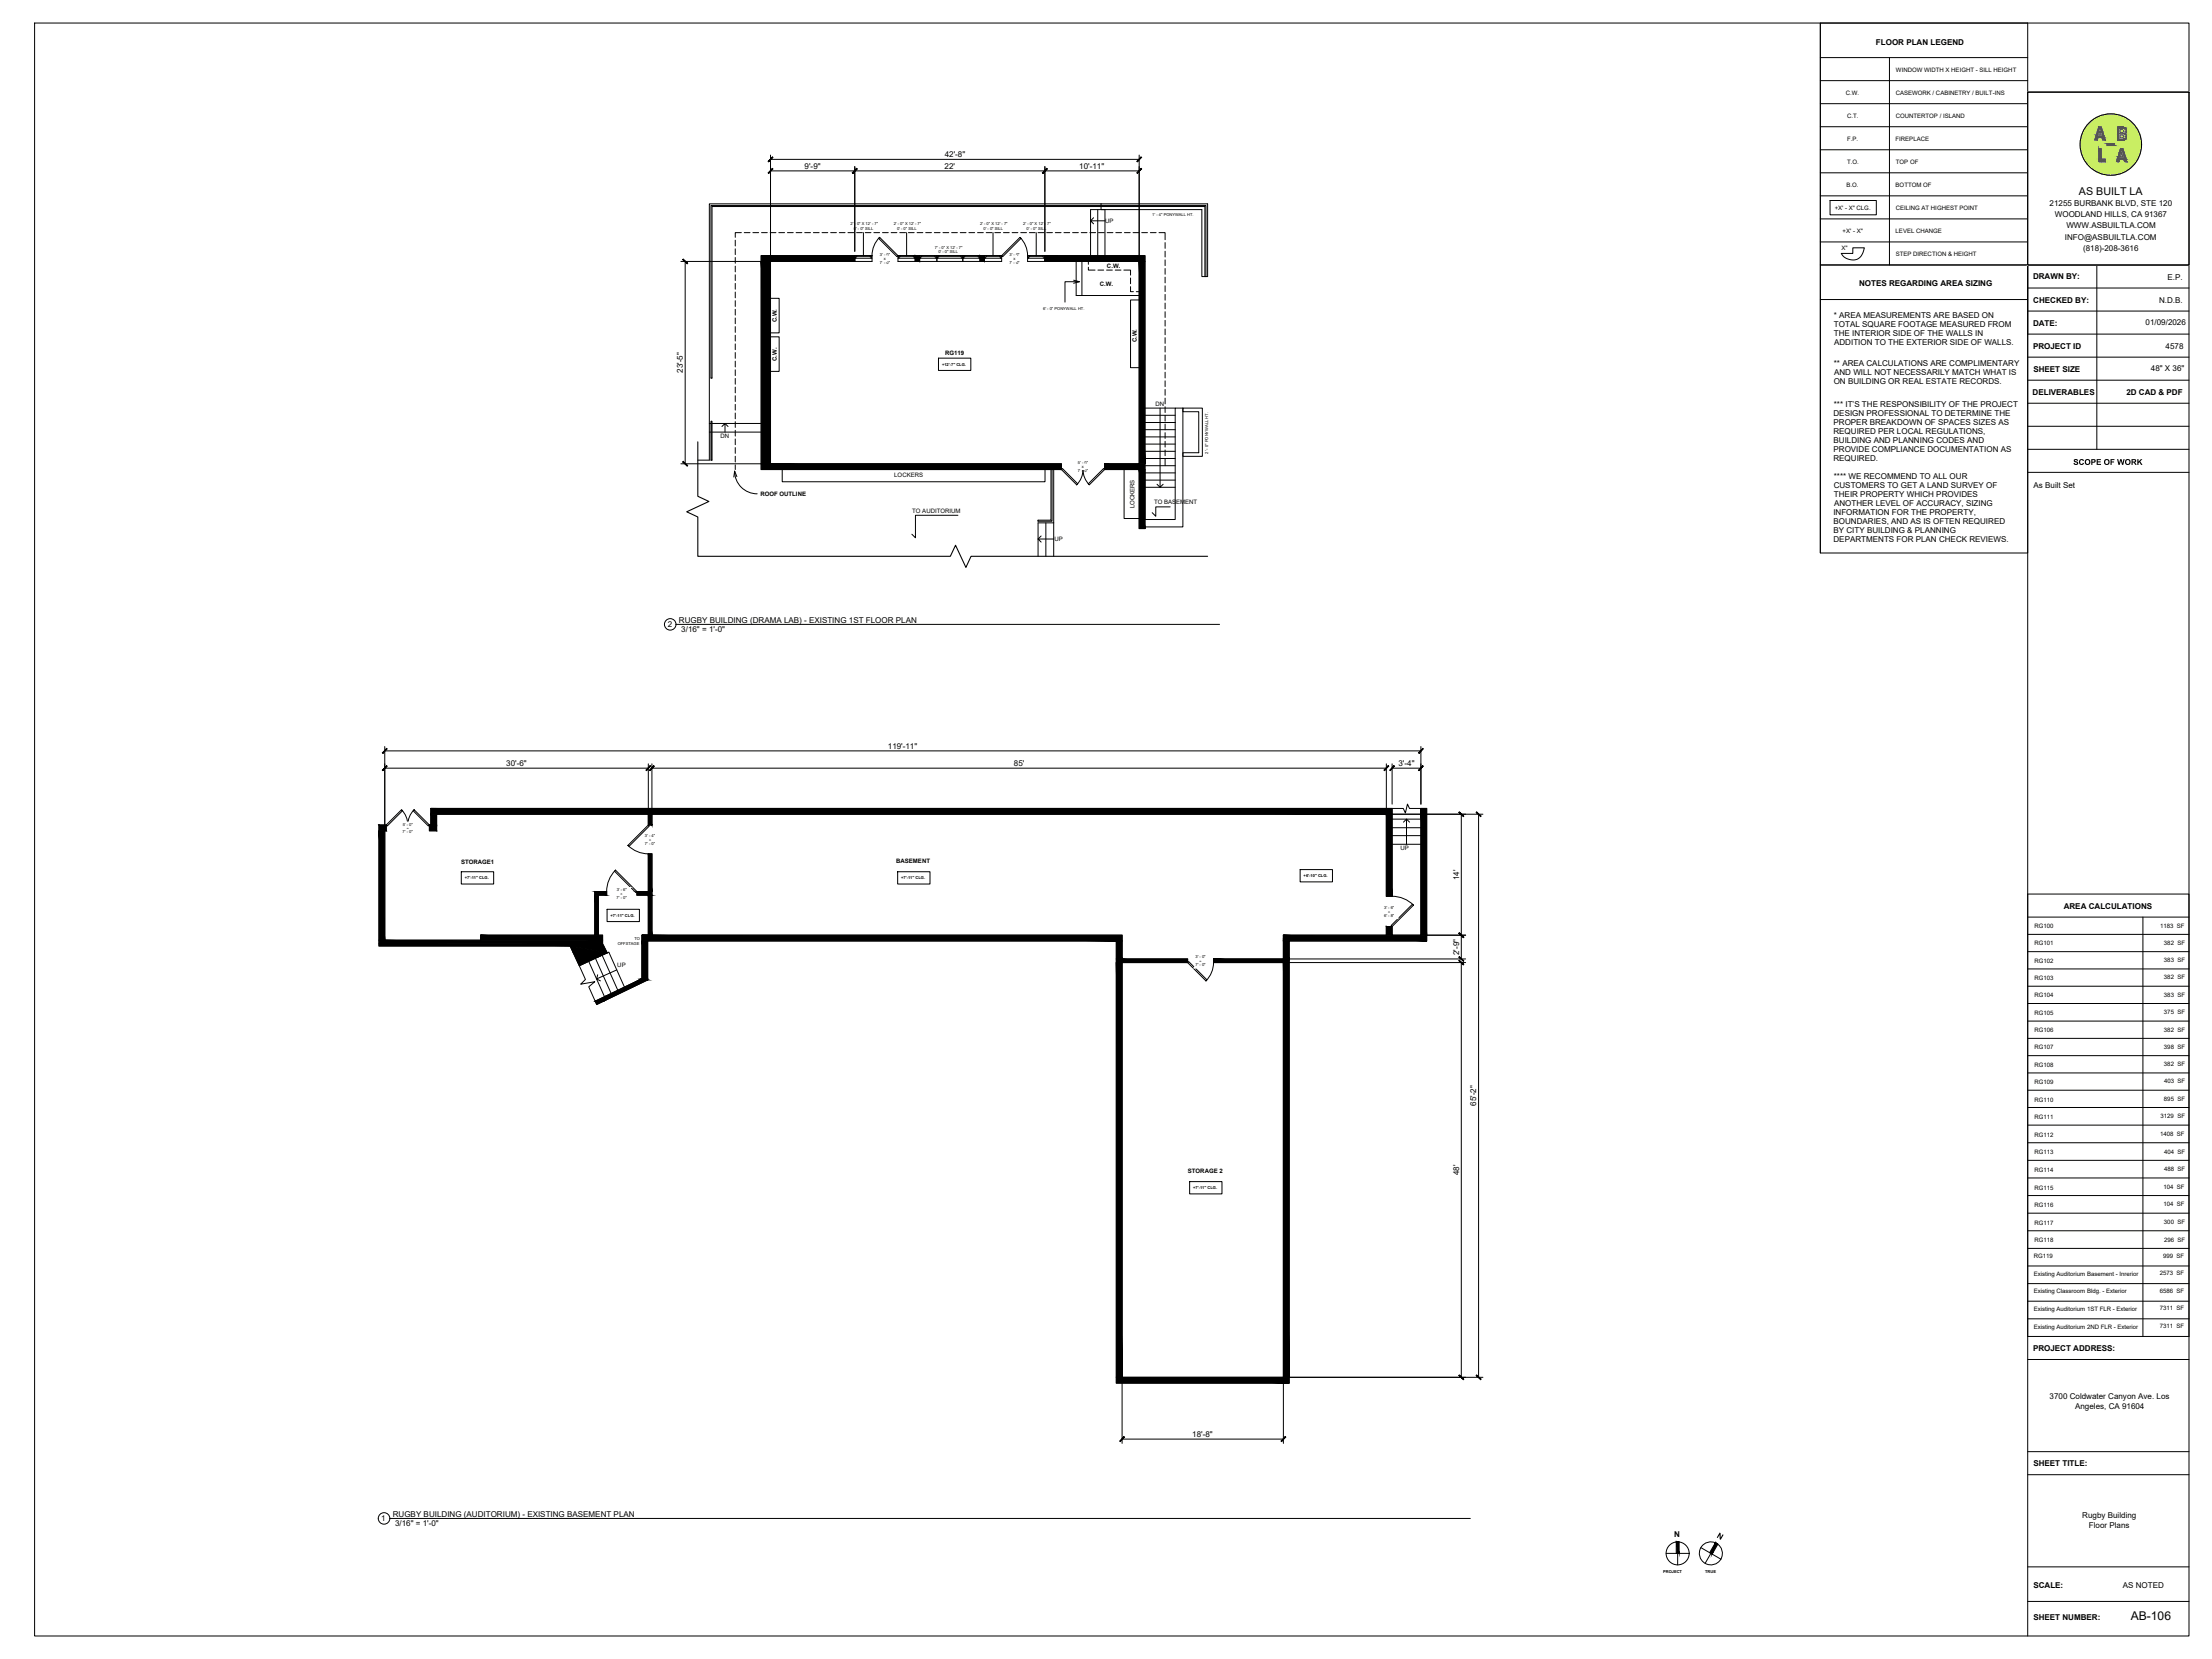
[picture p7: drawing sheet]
<svg xmlns="http://www.w3.org/2000/svg" width="1219mm" height="914mm" viewBox="0 0 1219 914" stroke-linecap="round" stroke-linejoin="round" font-family="sans-serif">
<defs><g id="words">
<text font-size="6.7" x="1174" y="893">AB-106</text>
<text font-size="5.9" x="1146" y="108">AS BUILT LA</text>
<g font-size="5">
<text x="1143" y="256">SCOPE OF WORK</text>
<text x="946" y="847" transform="rotate(30 946 847)">N</text>
</g>
<g font-size="4.4">
<text x="1034" y="25">FLOOR PLAN LEGEND</text>
<text x="521" y="87">42'-8&quot;</text>
<text x="444" y="93">9'-9&quot;</text>
<text x="521" y="93">22'</text>
<text x="595" y="93">10'-11&quot;</text>
<text x="1130" y="114">21255 BURBANK BLVD, STE 120</text>
<text x="1133" y="119">WOODLAND HILLS, CA 91367</text>
<text x="1139" y="126">WWW.ASBUILTLA.COM</text>
<text x="1138" y="132">INFO@ASBUILTLA.COM</text>
<text x="1148" y="138">(818)-208-3616</text>
<text x="1121" y="154">DRAWN BY:</text>
<text x="1195" y="154">E.P.</text>
<text x="1025" y="158">NOTES REGARDING AREA SIZING</text>
<text x="1121" y="167">CHECKED BY:</text>
<text x="1190" y="167">N.D.B.</text>
<text x="1011" y="175">* AREA MEASUREMENTS ARE BASED ON</text>
<text x="1121" y="179">DATE:</text>
<text x="1183" y="179">01/09/2026</text>
<text x="1011" y="180">TOTAL SQUARE FOOTAGE MEASURED FROM</text>
<text x="1011" y="185">THE INTERIOR SIDE OF THE WALLS IN</text>
<text x="1011" y="190">ADDITION TO THE EXTERIOR SIDE OF WALLS.</text>
<text x="1121" y="192">PROJECT ID</text>
<text x="1194" y="193">4578</text>
<text x="1011" y="202">** AREA CALCULATIONS ARE COMPLIMENTARY</text>
<text x="376" y="205" transform="rotate(-90 376 205)">23'-5&quot;</text>
<text x="1011" y="207">AND WILL NOT NECESSARILY MATCH WHAT IS</text>
<text x="1121" y="205">SHEET SIZE</text>
<text x="1186" y="205">48&quot; X 36&quot;</text>
<text x="1011" y="212">ON BUILDING OR REAL ESTATE RECORDS.</text>
<text x="1120" y="218">DELIVERABLES</text>
<text x="1172" y="218">2D CAD &amp; PDF</text>
<text x="1011" y="224">*** IT’S THE RESPONSIBILITY OF THE PROJECT</text>
<text x="1011" y="229">DESIGN PROFESSIONAL TO DETERMINE THE</text>
<text x="1011" y="234">PROPER BREAKDOWN OF SPACES SIZES AS</text>
<text x="1011" y="239">REQUIRED PER LOCAL REGULATIONS,</text>
<text x="1011" y="244">BUILDING AND PLANNING CODES AND</text>
<text x="1011" y="249">PROVIDE COMPLIANCE DOCUMENTATION AS</text>
<text x="1011" y="254">REQUIRED.</text>
<text x="1011" y="264">**** WE RECOMMEND TO ALL OUR</text>
<text x="1011" y="269">CUSTOMERS TO GET A LAND SURVEY OF</text>
<text x="1121" y="269">As Built Set</text>
<text x="1011" y="274">THEIR PROPERTY WHICH PROVIDES</text>
<text x="1011" y="279">ANOTHER LEVEL OF ACCURACY, SIZING</text>
<text x="1010" y="284">INFORMATION FOR THE PROPERTY,</text>
<text x="1011" y="289">BOUNDARIES, AND AS IS OFTEN REQUIRED</text>
<text x="1011" y="294">BY CITY BUILDING &amp; PLANNING</text>
<text x="1011" y="298">DEPARTMENTS FOR PLAN CHECK REVIEWS.</text>
<text x="368" y="346">2</text>
<text x="374" y="343">RUGBY BUILDING (DRAMA LAB) - EXISTING 1ST FLOOR PLAN</text>
<text x="376" y="348">3/16&quot; = 1'-0&quot;</text>
<text x="489" y="413">119'-11&quot;</text>
<text x="279" y="422">30'-6&quot;</text>
<text x="559" y="422">85'</text>
<text x="771" y="422">3'-4&quot;</text>
<text x="804" y="485" transform="rotate(-90 804 485)">14'</text>
<text x="1137" y="501">AREA CALCULATIONS</text>
<text x="804" y="526" transform="rotate(-90 804 526)">2'-9&quot;</text>
<text x="814" y="610" transform="rotate(-90 814 610)">65'-2&quot;</text>
<text x="804" y="648" transform="rotate(-90 804 648)">48'</text>
<text x="1121" y="744">PROJECT ADDRESS:</text>
<text x="1130" y="771">3700 Coldwater Canyon Ave. Los</text>
<text x="1144" y="776">Angeles, CA 91604</text>
<text x="657" y="792">18'-8&quot;</text>
<text x="1121" y="808">SHEET TITLE:</text>
<text x="210" y="838">1</text>
<text x="216" y="836">RUGBY BUILDING (AUDITORIUM) - EXISTING BASEMENT PLAN</text>
<text x="1148" y="837">Rugby Building</text>
<text x="218" y="841">3/16&quot; = 1'-0&quot;</text>
<text x="1151" y="842">Floor Plans</text>
<text x="923" y="847">N</text>
<text x="1121" y="875">SCALE:</text>
<text x="1170" y="875">AS NOTED</text>
<text x="1121" y="893">SHEET NUMBER:</text>
</g>
<g font-size="3.3">
<text x="1045" y="39">WINDOW WIDTH X HEIGHT - SILL HEIGHT</text>
<text x="1017" y="52">C.W.</text>
<text x="1045" y="52">CASEWORK / CABINETRY / BUILT-INS</text>
<text x="1018" y="65">C.T.</text>
<text x="1045" y="65">COUNTERTOP / ISLAND</text>
<text x="1018" y="78">F.P.</text>
<text x="1045" y="78">FIREPLACE</text>
<text x="1018" y="90">T.O.</text>
<text x="1045" y="90">TOP OF</text>
<text x="1018" y="103">B.O.</text>
<text x="1045" y="103">BOTTOM OF</text>
<text x="1011" y="116">+X' - X&quot; CLG.</text>
<text x="1045" y="116">CEILING AT HIGHEST POINT</text>
<text x="609" y="123">UP</text>
<text x="1016" y="128">+X' - X&quot;</text>
<text x="1045" y="128">LEVEL CHANGE</text>
<text x="1015" y="138">X&quot;</text>
<text x="1045" y="141">STEP DIRECTION &amp; HEIGHT</text>
<text x="610" y="148">C.W.</text>
<text x="606" y="157">C.W.</text>
<text x="428" y="178" transform="rotate(-90 428 178)">C.W.</text>
<text x="627" y="189" transform="rotate(-90 627 189)">C.W.</text>
<text x="521" y="196">RG119</text>
<text x="428" y="199" transform="rotate(-90 428 199)">C.W.</text>
<text x="637" y="224">DN</text>
<text x="397" y="241">DN</text>
<text x="493" y="263">LOCKERS</text>
<text x="419" y="273">ROOF OUTLINE</text>
<text x="625" y="280" transform="rotate(-90 625 280)">LOCKERS</text>
<text x="636" y="278">TO BASEMENT</text>
<text x="503" y="283">TO AUDITORIUM</text>
<text x="581" y="298">UP</text>
<text x="772" y="468">UP</text>
<text x="254" y="476">STORAGE1</text>
<text x="494" y="476">BASEMENT</text>
<text x="1121" y="511">RG100</text>
<text x="1191" y="511">1183 SF</text>
<text x="1121" y="521">RG101</text>
<text x="1193" y="521">382 SF</text>
<text x="340" y="533">UP</text>
<text x="1121" y="531">RG102</text>
<text x="1193" y="530">383 SF</text>
<text x="1193" y="540">382 SF</text>
<text x="1121" y="540">RG103</text>
<text x="1121" y="550">RG104</text>
<text x="1193" y="549">383 SF</text>
<text x="1121" y="559">RG105</text>
<text x="1193" y="559">375 SF</text>
<text x="1121" y="569">RG106</text>
<text x="1193" y="569">382 SF</text>
<text x="1121" y="578">RG107</text>
<text x="1193" y="578">398 SF</text>
<text x="1121" y="588">RG108</text>
<text x="1193" y="588">382 SF</text>
<text x="1121" y="597">RG109</text>
<text x="1193" y="597">403 SF</text>
<text x="1121" y="607">RG110</text>
<text x="1193" y="607">895 SF</text>
<text x="1121" y="617">RG111</text>
<text x="1191" y="616">3129 SF</text>
<text x="1121" y="627">RG112</text>
<text x="1191" y="626">1408 SF</text>
<text x="1193" y="636">404 SF</text>
<text x="1121" y="636">RG113</text>
<text x="655" y="647">STORAGE 2</text>
<text x="1121" y="646">RG114</text>
<text x="1193" y="646">488 SF</text>
<text x="1121" y="656">RG115</text>
<text x="1192" y="655">104 SF</text>
<text x="1121" y="665">RG116</text>
<text x="1192" y="665">104 SF</text>
<text x="1121" y="675">RG117</text>
<text x="1193" y="675">300 SF</text>
<text x="1121" y="685">RG118</text>
<text x="1193" y="684">296 SF</text>
<text x="1121" y="694">RG119</text>
<text x="1192" y="693">999 SF</text>
<text x="1121" y="703">Existing Auditorium Basement - Inrerior</text>
<text x="1190" y="703">2573 SF</text>
<text x="1121" y="713">Existing Classroom Bldg. - Exterior</text>
<text x="1190" y="713">6586 SF</text>
<text x="1121" y="723">Existing Auditorium 1ST FLR - Exterior</text>
<text x="1190" y="722">7311 SF</text>
<text x="1190" y="732">7311 SF</text>
<text x="1121" y="732">Existing Auditorium 2ND FLR - Exterior</text>
</g>
<g font-size="2.2">
<text x="635" y="119">1' - 4&quot; PONYWALL HT.</text>
<text x="469" y="124">2' - 0&quot; X 12' - 7&quot;</text>
<text x="493" y="124">2' - 0&quot; X 12' - 7&quot;</text>
<text x="540" y="124">2' - 0&quot; X 12' - 7&quot;</text>
<text x="564" y="124">2' - 0&quot; X 12' - 7&quot;</text>
<text x="471" y="127">0' - 0&quot; SILL</text>
<text x="494" y="127">0' - 0&quot; SILL</text>
<text x="542" y="127">0' - 0&quot; SILL</text>
<text x="566" y="127">0' - 0&quot; SILL</text>
<text x="515" y="137">7' - 0&quot; X 12' - 7&quot;</text>
<text x="485" y="141">3' - 0&quot;</text>
<text x="487" y="143">x</text>
<text x="517" y="140">0' - 0&quot; SILL</text>
<text x="556" y="141">3' - 0&quot;</text>
<text x="559" y="143">x</text>
<text x="485" y="145">7' - 0&quot;</text>
<text x="556" y="145">7' - 0&quot;</text>
<text x="575" y="171">6' - 0&quot; PONYWALL HT.</text>
<text x="519" y="202">+12'-7&quot; CLG.</text>
<text x="666" y="250" transform="rotate(-90 666 250)">2' - 0&quot; PONYWALL HT.</text>
<text x="594" y="256">5' - 0&quot;</text>
<text x="596" y="258">x</text>
<text x="594" y="260">7' - 0&quot;</text>
<text x="222" y="455">5' - 0&quot;</text>
<text x="222" y="459">7' - 0&quot;</text>
<text x="224" y="457">x</text>
<text x="355" y="461">3' - 4&quot;</text>
<text x="355" y="466">7' - 0&quot;</text>
<text x="358" y="463">x</text>
<text x="256" y="485">+7'-11&quot; CLG.</text>
<text x="497" y="485">+7'-11&quot; CLG.</text>
<text x="719" y="483">+6'-10&quot; CLG.</text>
<text x="340" y="491">3' - 6&quot;</text>
<text x="340" y="495">7' - 0&quot;</text>
<text x="342" y="493">x</text>
<text x="763" y="501">3' - 6&quot;</text>
<text x="765" y="503">x</text>
<text x="337" y="505">+7'-11&quot; CLG.</text>
<text x="763" y="505">6' - 8&quot;</text>
<text x="340" y="521">OFFSTAGE</text>
<text x="350" y="518">TO</text>
<text x="659" y="528">3' - 0&quot;</text>
<text x="659" y="533">7' - 0&quot;</text>
<text x="661" y="530">x</text>
<text x="658" y="655">+7'-11&quot; CLG.</text>
<text x="917" y="867">PROJECT</text>
<text x="940" y="867">TRUE</text>
</g>
</g></defs>
<!-- layer: A-TB -->
<g fill="#fff" stroke="#fff" stroke-width=".55">
<path d="M1173 887v9l30-9zM1173 896l30-9v9z"/>
<path d="M1194 150v6l12-6zM1194 156l12-6v6z"/>
<path d="M1193 189v5l13-5zM1193 194l13-5v5z"/>
<path d="M1120 265v6l30-6zM1120 271l30-6v6z"/>
<path d="M1190 163v6l17-6zM1190 169l17-6v6z"/>
<path d="M1120 150v6l33-6zM1120 156l33-6v6z"/>
<path d="M1120 163v6l39-6zM1120 169l39-6v6z"/>
<path d="M1120 175v6l18-6zM1120 181l18-6v6z"/>
<path d="M1120 804v6l38-6zM1120 810l38-6v6z"/>
<path d="M1120 871v6l21-6zM1120 877l21-6v6z"/>
<path d="M1120 889v6l46-6zM1120 895l46-6v6z"/>
<path d="M1120 740v6l56-6zM1120 746l56-6v6z"/>
<path d="M1142 252v6l48-6zM1142 258l48-6v6z"/>
<path d="M1169 871v6l29-6zM1169 877l29-6v6z"/>
<path d="M1120 188v6l34-6zM1120 194l34-6v6z"/>
<path d="M1120 201v6l33-6zM1120 207l33-6v6z"/>
<path d="M1185 201v6l24-6zM1185 207l24-6v6z"/>
<path d="M1127 767v11l71-11zM1127 778l71-11v11z"/>
<path d="M1144 833v16l37-16zM1144 849l37-16v16z"/>
</g>
<!-- layer: A-ANNO -->
<g fill="#fff" stroke="#fff" stroke-width=".55">
<path d="M594 254v3l8-3zM594 257l8-3v3z"/>
<path d="M594 258v3l8-3zM594 261l8-3v3z"/>
<path d="M556 139v3l8-3zM556 142l8-3v3z"/>
<path d="M556 144v2l8-2zM556 146l8-2v2z"/>
<path d="M485 139v3l8-3zM485 142l8-3v3z"/>
<path d="M485 144v2l8-2zM485 146l8-2v2z"/>
<path d="M596 256v3l2-3zM598 256v3h-2z"/>
<path d="M558 141v3l2-3zM560 141v3h-2z"/>
<path d="M487 141v3l2-3zM489 141v3h-2z"/>
<path d="M922 843v6l6-6zM928 843v6h-6z"/>
<path d="M948 844l-3 5 7-3zM945 849l7-3-3 5z"/>
<path d="M224 455v3l2-3zM226 455v3h-2z"/>
<path d="M222 453v3l8-3zM222 456l8-3v3z"/>
<path d="M222 457v3l8-3zM222 460l8-3v3z"/>
<path d="M342 491v3l2-3zM344 491v3h-2z"/>
<path d="M340 489v3l8-3zM340 492l8-3v3z"/>
<path d="M340 493v3l8-3zM340 496l8-3v3z"/>
<path d="M357 461v3l2-3zM359 461v3h-2z"/>
<path d="M355 459v3l8-3zM355 462l8-3v3z"/>
<path d="M355 464v3l8-3zM355 467l8-3v3z"/>
<path d="M661 528v3l2-3zM663 528v3h-2z"/>
<path d="M659 526v3l8-3zM659 529l8-3v3z"/>
<path d="M659 531v2l8-2zM659 533l8-2v2z"/>
<path d="M765 501v3l2-3zM767 501v3h-2z"/>
<path d="M763 499v3l8-3zM763 502l8-3v3z"/>
<path d="M763 503v3l8-3zM763 506l8-3v3z"/>
</g>
<!-- layer: A-DOOR -->
<g fill="none" stroke="#000" stroke-width=".55">
<path d="M484 131h1l10 10h-1zM485 131l-3 4-1 6M562 131l3 4 1 6M552 141l10-10h1l-10 10zM586 258l8 9h-1l-8-8zM593 267l3-4 1-4 1 4 2 4M600 267l8-9 1 1-9 8zM213 455l8-9 1 1-9 8zM221 446l3 4 1 5 1-5 2-4M228 447v-1l9 9h-1zM357 455h1l-11 12-1-1zM339 480a17 17 0 0 0-5 11"/>
<path d="M339 480l12 11-1 1-11-12zM346 466a16 16 0 0 0 11 5M767 494a17 17 0 0 1 12 5M767 510l12-12v1l-12 12zM655 531v-1l10 10v1zM669 531l-1 5-3 5"/>
</g>
<!-- layer: A-WALL -->
<path d="M607 114v2h55v36h2M607 113v-1h59v40h-1M420 141h51v3h-46v112h160v3h-165zM504 141h3v3h-3zM540 141h3v3h-3zM576 141h55v150h-3v-32h-19v-3h19v-112h-52zM593 144v19h3v-19M652 225h11v27h-11v-2h9v-23h-9z" fill="none" stroke="#000" stroke-width=".55"/>
<!-- layer: A-RAILING -->
<path d="M392 113h273v39h-1v-38h-272v94zM392 113v1M664 113v1M392 232v22zM392 232h.1M579 259v28h-7h8v-28M580 287h.1" fill="none" stroke="#000" stroke-width=".55"/>
<!-- layer: A-WINDOWS -->
<path d="M471 144h10M471 141h10M495 144h9M495 141h9M507 144h33M507 141h33M543 144h9M543 141h9M566 144h10M566 141h10" fill="none" stroke="#000" stroke-width=".55"/>
<!-- layer: A-GLAZ -->
<g fill="none" stroke="#000" stroke-width=".55">
<path d="M471 142h10M471 141l1 1M472 141h-1v3M472 141v1M472 141h9v3M472 141h8M480 141v1v-1M480 142h.1M495 142h9M495 141v1M496 141h-1v3M496 141v1h-1"/>
<path d="M496 141h8v3M496 141h7M503 141v1h1v-1M504 142h.1M507 142h33M507 141v1M508 141h-1v3M508 141v1h-1M508 141h8v3v-3h1M508 141h7M515 141v1h1v-1M516 142h.1"/>
<path d="M517 141v1M517 141h14v3v-3h1M517 141h13M530 141v1v-1M530 142h.1M531 141v1M532 141v1h-1M532 141h8v3M532 141h7M539 141v1h1v-1M540 142h.1M543 142h9"/>
<path d="M543 141v1M544 141h-1v3M544 141v1h-1M544 141h8v3M544 141h7M551 141v1h1v-1M552 142h.1M566 142h10M567 141v1M567 141h-1v3M567 141h9v3M567 141h8"/>
<path d="M575 141v1h1v-1M575 142h.1"/>
</g>
<!-- layer: A-ANNO -->
<g fill="none" stroke="#000" stroke-width=".55">
<path d="M1009 111h25v7h-25zM476 128v13M500 128v13M547 128v13M571 128v13M603 120l-2 2M609 122h-8l2 1M592 154l3 1-3 1M595 155h-8v12M517 197h18v7h-18zM398 235l2-2v5M400 233l1 2"/>
<path d="M639 225v44l2-2M405 260a12 12 0 0 0 12 12M406 263l-1-3-1 3M638 267l1 2M645 279h-8v6l-2-2M528 284h-23v12l-2-2M574 295l-2 2M581 297h-9l2 2M373 344h299M774 453l1-2 2 2M775 451v14M717 479h17v7h-17z"/>
<path d="M254 480h18v7h-18zM495 480h18v7h-18zM335 501h17v7h-17zM329 540l2 1M340 535l-11 5v-3M656 651h18v7h-18zM215 837h595M918 856h7M931 856h-6v7M937 853l6 3M948 859l-5-3-3 6"/>
<circle cx="369" cy="344" r="3"/>
<circle cx="212" cy="837" r="3"/>
<circle cx="925" cy="856" r="6"/>
<circle cx="943" cy="856" r="6"/>
</g>
<!-- layer: A-DETAIL-3 -->
<g fill="none" stroke="#000" stroke-width=".55">
<path d="M1003 13v292M1118 13h-115v133h115M1003 32h115M1041 32v114M1003 44h115M1003 57h115M1003 70h115v-19v133M1003 83h115M1003 95h115M601 116h8M607 112h-216v142h-6M1003 108h115"/>
<path d="M1003 121h115M1003 133h115M1003 146h115v159h-115zM1003 165h115M431 259v7h145v-7M581 259v29h-9M620 259v27h8M631 259v27h17v-61h4v65h-21M767 446h6l2 2 1-5 1 3h6M319 532l4 8-3 2 8-1-3 3 3 8M1118 737v-244h89v244"/>
</g>
<!-- layer: A-STRS -->
<g fill="none" stroke="#000" stroke-width=".55">
<path d="M601 116v25M605 116v25M609 116v25M391 238h1M391 233h1M392 238h28M392 233h28M631 225h17M631 229h17M631 233h17M631 237h17M631 241h17"/>
<path d="M631 245h17M631 249h17M631 253h17M631 257h17M631 261h17M631 265h17M631 269h17M572 288v19M576 288v19M581 288v19M767 451h16M767 456h16"/>
<path d="M767 465h16M767 461h16M324 530l9 19h1M328 528l9 20M329 528l7-3 8 19M332 526l9 20"/>
</g>
<!-- layer: A-CASE -->
<path d="M425 164h4v19h-4M596 163h32M628 165h-5v38h5M425 186h4v19h-4" fill="none" stroke="#000" stroke-width=".55"/>
<!-- layer: A-HIDDEN -->
<g fill="none" stroke="#000" stroke-width=".55">
<path d="M405 132v4M405 137v3M409 128h-4v3M410 128h3M415 128h3M420 128h3M424 128h4M429 128h3M434 128h3M439 128h3M444 128h3M448 128h3"/>
<path d="M453 128h3M458 128h3M463 128h3M467 128h4M472 128h3M477 128h3M482 128h3M486 128h4M491 128h3M496 128h3M501 128h3M505 128h4"/>
<path d="M510 128h3M515 128h3M520 128h3M525 128h3M529 128h3M534 128h3M539 128h3M544 128h3M548 128h3M553 128h3M558 128h3M563 128h3"/>
<path d="M567 128h4M572 128h3M577 128h3M582 128h3M586 128h4M591 128h3M596 128h3M601 128h3M605 128h4M610 128h3M615 128h3M620 128h3"/>
<path d="M625 128h3M629 128h3M634 128h3M639 128h3v4M642 134v3M642 138v4M405 142v3M405 147v3M405 151v4M405 156v3M600 147v2h4M600 144v2"/>
<path d="M605 149h3M610 149h3M615 149h3M619 149h4v3M623 158v3h2M623 153v3M642 143v3M642 148v3M642 153v3M642 158v3M405 161v3M405 166v3"/>
<path d="M405 170v4M405 175v3M626 161h2M642 162v3M642 167v3M642 172v3M642 177v3M405 180v3M405 185v3M405 190v3M405 194v3M405 199v3"/>
<path d="M642 181v4M642 186v3M642 191v3M642 196v3M405 204v3M405 209v3M405 213v4M405 218v3M642 200v4M642 205v3M642 210v3M642 215v3"/>
<path d="M642 219v4M405 223v3M405 228v3M405 232v4M405 237v3M642 224v3M642 229v3M642 234v3M642 238v4M405 242v3M405 247v3M405 251v4"/>
<path d="M405 256v3M642 243v3M642 248v3M642 253v4"/>
</g>
<!-- layer: A-ANNO-DIMS -->
<g fill="none" stroke="#000" stroke-width=".55">
<path d="M425 85v57M425 88h203M425 94h203M471 92v47M576 92v47M628 85v57M375 144h47M378 144v112M375 256h47M212 411v45M212 414h571M783 411v32"/>
<path d="M212 423h145M357 421v25M359 423h405M359 421v25M764 421v25M767 423h16M767 421v22M767 449h50M805 449v80M815 449v310M786 515h22M710 531h98"/>
<path d="M710 529h98M805 531v228M710 759h107M618 762v34M707 762v34M618 793h89"/>
</g>
<!-- layer: 0 -->
<g fill="#000" stroke="#000" stroke-width=".55">
<path d="M426 87l-2 2zM426 87l-2 2z"/>
<path d="M426 93l-2 3zM426 93l-2 3z"/>
<path d="M472 93l-2 3zM472 93l-2 3z"/>
<path d="M472 93l-2 3zM472 93l-2 3z"/>
<path d="M577 93l-2 3zM577 93l-2 3z"/>
<path d="M577 93l-2 3zM577 93l-2 3z"/>
<path d="M627 89l2-2zM629 87l-2 2z"/>
<path d="M627 95l2-2zM629 93l-2 3z"/>
<path d="M376 143l3 2zM377 143l2 2z"/>
<path d="M377 254l2 3zM376 255l3 2z"/>
<path d="M213 413l-2 2zM213 413l-2 2z"/>
<path d="M782 415l2-2zM784 413l-2 2z"/>
<path d="M213 422l-2 3zM213 422l-2 3z"/>
<path d="M358 422l-2 3zM358 422l-2 3z"/>
<path d="M360 422l-2 3zM360 422l-2 3z"/>
<path d="M763 424l2-2zM765 422l-2 3z"/>
<path d="M768 422l-2 3zM768 422l-2 3z"/>
<path d="M782 424l2-2zM784 422l-2 3z"/>
<path d="M804 448l3 2zM804 448l3 2z"/>
<path d="M814 448l2 2zM814 448l2 2z"/>
<path d="M804 514l3 3zM804 514l3 3z"/>
<path d="M804 514l3 3zM804 514l3 3z"/>
<path d="M804 527l3 3zM804 527l3 3z"/>
<path d="M804 529l3 3zM804 529l3 3z"/>
<path d="M804 758l3 2zM804 758l3 2z"/>
<path d="M814 758l2 2zM814 758l2 2z"/>
<path d="M620 792l-3 3zM620 792l-3 3z"/>
<path d="M708 792l-2 3zM708 792l-2 3z"/>
</g>
<!-- layer: A-DETAIL-2 -->
<g fill="none" stroke="#000" stroke-width=".55">
<path d="M1015 140h6v-3h7a7 7 0 0 1-6 6 7 7 0 0 1-7-3zM1118 505h89M1118 515h89M1181 505v232M1118 525h89M1118 534h89M1118 544h89M1118 553h89M1118 563h89M1118 572h89M1118 582h89M1118 591h89"/>
<path d="M1118 601h89M1118 610h89M1118 620h89M1118 630h89M1118 640h89M1118 649h89M1118 659h89M1118 669h89M1118 678h89M1118 688h89M1118 698h89M1118 707h89"/>
<path d="M1118 717h89M1118 727h89"/>
</g>
<!-- layer: A-TB -->
<g fill="none" stroke="#000" stroke-width=".55">
<path d="M19 13h1188v889h-1188zM1118 13v889M1118 159h89M1118 146h89M1156 146v102M1118 171h89M1118 197h89M1118 184h89M1118 210h89M1118 235h89M1118 222h89M1118 248h89"/>
<path d="M1118 260h89M1118 737h89M1118 749h89M1118 813h89M1118 800h89M1118 864h89M1118 883h89"/>
</g>
<!-- layer: A-ANNO -->
<g fill="#000" stroke="#000" stroke-width=".55">
<path d="M924 850h1zM924 850h1z"/>
<path d="M924 850l1 6v-6zM924 850l1 6h-1z"/>
<path d="M946 851h1zM945 850l2 1z"/>
<path d="M945 850l-1 7 3-6zM945 850l-1 7-2-1z"/>
</g>
<!-- layer: 0 -->
<path d="M1122 15h80v33h-80zM1207 51v95" fill="none" stroke="#fff" stroke-width=".55"/>
<g fill="#fff" stroke="#fff" stroke-width=".55">
<path d="M1118 51v95l89-95zM1207 51v95h-89z"/>
<path d="M1118 51v95l89-95zM1207 51v95h-89z"/>
</g>
<g fill="none" stroke="#000" stroke-width=".55">
<path d="M1118 51h89v95h-89z"/>
<circle cx="1163" cy="80" r="17"/>
</g>
<!-- layer: A-HATCH -->
<g fill="#c9ee63" stroke="#c9ee63" stroke-width=".55">
<path d="M1158 88h2z"/>
<path d="M1169 84l1 2h-1z"/>
<path d="M1163 63h2zM1162 63h3z"/>
<path d="M1162 63h4zM1161 63h5z"/>
<path d="M1161 63h7zM1159 63h9z"/>
<path d="M1159 63l10 1zM1158 64h11z"/>
<path d="M1158 64h12zM1157 64h1h12z"/>
<path d="M1157 64h14h-1zM1156 64h1h14z"/>
<path d="M1156 64l16 1-1-1zM1155 65l1-1 16 1z"/>
<path d="M1155 65l18 1-1-1zM1154 66l1-1 18 1z"/>
<path d="M1154 66h20h-1zM1153 66h1h20z"/>
<path d="M1153 66l22 1-1-1zM1152 67l1-1 22 1z"/>
<path d="M1152 67l24 1-1-1zM1151 68l1-1 24 1z"/>
<path d="M1151 68l25 1v-1zM1151 68l25 1h-26z"/>
<path d="M1150 69l27 1-1-1zM1150 69l27 1h-27z"/>
<path d="M1150 70h27zM1150 70h27z"/>
<path d="M1158 70h19zM1158 70h19z"/>
<path d="M1170 70h7zM1170 70h7z"/>
<path d="M1171 70h6zM1171 70h6z"/>
<path d="M1171 70h7zM1171 70h7z"/>
<path d="M1171 70l7 1zM1171 70l7 1z"/>
<path d="M1171 71h7zM1171 71h7z"/>
<path d="M1150 70l7 1v-1zM1150 70l7 1h-8z"/>
<path d="M1172 71h6zM1172 71h6z"/>
<path d="M1172 71h6zM1172 71h6z"/>
<path d="M1172 71h6zM1172 71h6z"/>
<path d="M1172 71l6 1zM1172 71l6 1zM1172 72h6zM1172 72h6z"/>
<path d="M1149 71l7 1 1-1zM1149 71l7 1h-8z"/>
<path d="M1172 72h7zM1172 72h7z"/>
<path d="M1172 72h7zM1172 72h7z"/>
<path d="M1172 72l7 1zM1172 72l7 1z"/>
<path d="M1172 73h7zM1172 73h7z"/>
<path d="M1148 72l8 1v-1zM1148 72l8 1h-8z"/>
<path d="M1172 73h7zM1172 73h7z"/>
<path d="M1172 73h7zM1172 73h7z"/>
<path d="M1171 73h8zM1171 73h8z"/>
<path d="M1171 73l8 1zM1171 74h8z"/>
<path d="M1171 74h8zM1171 74h8z"/>
<path d="M1171 74h8zM1170 74h9z"/>
<path d="M1170 74h9zM1170 74h9z"/>
<path d="M1171 74h8zM1171 74h8z"/>
<path d="M1171 74h8zM1171 74h8z"/>
<path d="M1148 73l8 1v-1zM1148 73l8 1h-8z"/>
<path d="M1171 74h8zM1171 74h8z"/>
<path d="M1171 74h8zM1171 74h8z"/>
<path d="M1171 74h9zM1171 74h9z"/>
<path d="M1172 74l8 1zM1172 74l8 1z"/>
<path d="M1172 75h8zM1172 75h8z"/>
<path d="M1172 75h8zM1172 75h8z"/>
<path d="M1148 74l7 1 1-1zM1148 74l7 1h-8z"/>
<path d="M1172 75h8zM1172 75h8z"/>
<path d="M1172 75l8 1zM1172 75l8 1z"/>
<path d="M1172 76h8zM1172 76h8z"/>
<path d="M1172 76h8zM1172 76h8z"/>
<path d="M1147 75l8 1v-1zM1147 75l8 1h-8z"/>
<path d="M1172 76h8zM1172 76h8z"/>
<path d="M1172 76l8 1zM1172 76l8 1z"/>
<path d="M1172 77h8zM1172 77h8z"/>
<path d="M1171 77h9zM1171 77h9z"/>
<path d="M1158 70l9 7v-7zM1158 70l9 7h-7z"/>
<path d="M1156 76l3 1v-1zM1156 76l3 1h-3z"/>
<path d="M1147 76l8 1v-1zM1147 76l8 1h-8z"/>
<path d="M1171 77h9zM1171 77h9z"/>
<path d="M1171 77h9zM1171 77h9z"/>
<path d="M1171 77h9zM1170 77h10z"/>
<path d="M1147 77h20zM1147 77h20z"/>
<path d="M1147 77h33zM1147 77h33z"/>
<path d="M1147 77l33 2v-2zM1147 77l33 2h-33z"/>
<path d="M1147 79h33zM1147 79h33h-33z"/>
<path d="M1166 79l14 1v-1zM1166 79l14 1h-14z"/>
<path d="M1147 79l14 1v-1zM1147 79l14 1h-14z"/>
<path d="M1166 80h14zM1166 80h14h-14z"/>
<path d="M1147 80h14zM1147 80h14h-14z"/>
<path d="M1147 80l33 1v-1zM1147 80l33 1h-33z"/>
<path d="M1147 81l33 1v-1zM1147 81l33 1h-33z"/>
<path d="M1170 82h10zM1170 82h10z"/>
<path d="M1147 82h10zM1147 82h10z"/>
<path d="M1170 82l10 1v-1zM1170 82l10 1h-10z"/>
<path d="M1147 82l10 1v-1zM1147 82l10 1h-10z"/>
<path d="M1170 83l10 1v-1zM1170 83l10 1h-9z"/>
<path d="M1147 83l10 1v-1zM1147 83l10 1h-10z"/>
<path d="M1171 84l8 1 1-1zM1171 84l8 1h-8z"/>
<path d="M1147 84l10 1v-1zM1147 84l10 1h-9z"/>
<path d="M1171 85l8 2v-2zM1171 85l8 2h-7z"/>
<path d="M1148 85l9 2v-2zM1148 85l9 2h-9z"/>
<path d="M1172 87l6 1 1-1zM1172 87l6 1h-6z"/>
<path d="M1148 87l9 1v-1zM1148 87l9 1h-9z"/>
<path d="M1158 82l9 6 2-6zM1158 82l9 6h-9z"/>
<path d="M1172 88l6 1v-1zM1172 88l6 1h-6z"/>
<path d="M1148 88l9 1v-1zM1148 88l9 1h-8z"/>
<path d="M1172 89h5h1zM1172 89h5h-5z"/>
<path d="M1168 88l3 1v-1zM1168 88l3 1h-3z"/>
<path d="M1160 88l7 1v-1zM1160 88l7 1h-7z"/>
<path d="M1149 89h8zM1149 89h8h-8z"/>
<path d="M1149 89l28 1v-1zM1149 89l28 1h-27z"/>
<path d="M1150 90l26 1 1-1zM1150 90l26 1h-26z"/>
<path d="M1150 91h26zM1150 91h26h-25z"/>
<path d="M1151 91l24 1 1-1zM1151 91l24 1h-23z"/>
<path d="M1152 92l22 1 1-1zM1152 92l22 1h-21z"/>
<path d="M1153 93l20 1 1-1zM1153 93l20 1h-19z"/>
<path d="M1154 94h18h1zM1154 94h18h-17z"/>
<path d="M1155 94l16 1 1-1zM1155 94l16 1h-15z"/>
<path d="M1156 95h14h1zM1156 95h14h-13z"/>
<path d="M1157 95l12 1 1-1zM1157 95l12 1z"/>
<path d="M1158 96h11zM1158 96h10z"/>
<path d="M1159 96h9zM1159 96h7z"/>
<path d="M1161 96h5zM1161 96l4 1z"/>
<path d="M1162 97h3zM1162 97h2z"/>
<path d="M1168 71h2zM1168 71h2z"/>
<path d="M1168 71h2zM1168 71h2z"/>
<path d="M1168 71l2 1zM1168 71l2 1z"/>
<path d="M1168 72h2zM1168 72h2z"/>
<path d="M1168 72h2zM1168 72h2z"/>
<path d="M1168 72h2zM1168 72h2z"/>
<path d="M1168 72h2zM1168 72h2z"/>
<path d="M1168 72h2zM1168 72h2z"/>
<path d="M1168 72h2zM1168 72h2z"/>
<path d="M1168 72h2zM1168 72h2z"/>
<path d="M1168 72h2zM1168 72l2 1z"/>
<path d="M1168 73h2zM1168 73h2z"/>
<path d="M1168 73h2zM1168 73h2z"/>
<path d="M1168 73h2zM1168 73h2z"/>
<path d="M1168 73h2zM1168 73h2z"/>
<path d="M1168 73h2zM1168 73h2z"/>
<path d="M1168 73h2zM1168 73h2z"/>
<path d="M1168 74h2zM1168 74h2z"/>
<path d="M1168 74h2zM1168 74h2z"/>
<path d="M1168 74h2zM1168 74h2z"/>
<path d="M1157 72l1 2zM1157 72l1 2h-1z"/>
<path d="M1168 74l2 1zM1168 74l2 1z"/>
<path d="M1168 75h2zM1168 75h2z"/>
<path d="M1168 75h2zM1168 75h2z"/>
<path d="M1168 75h2zM1168 75h2z"/>
<path d="M1168 75h2zM1168 75h2z"/>
<path d="M1168 75h2zM1168 75h2z"/>
<path d="M1168 75h2zM1168 75h2z"/>
<path d="M1168 75h2zM1168 75l2 1z"/>
<path d="M1168 76h2zM1168 76h2z"/>
<path d="M1168 76h2zM1168 76h2z"/>
<path d="M1168 76h2zM1168 76h2z"/>
<path d="M1168 76h2zM1168 76h2z"/>
<path d="M1168 76h2zM1168 76h2z"/>
<path d="M1168 76h2zM1168 76h2z"/>
</g>
<g fill="#545454" stroke="#545454" stroke-width=".55">
<path d="M1158 88h2z"/>
<path d="M1167 70h4zM1167 70h4z"/>
<path d="M1167 70h4zM1167 70h4z"/>
<path d="M1167 70h4zM1167 70h4z"/>
<path d="M1167 70l4 1zM1167 70l4 1z"/>
<path d="M1167 71h5zM1167 71h5z"/>
<path d="M1167 71h5zM1167 71h5z"/>
<path d="M1167 71h5zM1167 71h5z"/>
<path d="M1167 71h5zM1167 71h5z"/>
<path d="M1170 71h2zM1170 71h2z"/>
<path d="M1170 71h2zM1170 71h2z"/>
<path d="M1170 71l2 1zM1170 71l2 1z"/>
<path d="M1170 72h2zM1170 72h2z"/>
<path d="M1170 72h2zM1170 72h2zM1170 72h2zM1170 72h2z"/>
<path d="M1170 72h2zM1170 72h2z"/>
<path d="M1170 72h2zM1170 72h2z"/>
<path d="M1170 72h2zM1170 72h2z"/>
<path d="M1170 72h2zM1170 72h2z"/>
<path d="M1157 70l2 2-1-2zM1157 70l2 2h-3z"/>
<path d="M1170 72h2zM1170 72h2z"/>
<path d="M1157 72h2zM1157 72h2z"/>
<path d="M1156 72h1zM1156 72h1z"/>
<path d="M1170 72h2zM1170 72h2z"/>
<path d="M1170 72h2zM1170 72h2z"/>
<path d="M1170 72h2zM1170 72l2 1z"/>
<path d="M1170 73h2zM1170 73h2z"/>
<path d="M1170 73h2zM1170 73h2z"/>
<path d="M1170 73h2zM1170 73h2z"/>
<path d="M1170 73h2zM1170 73h2z"/>
<path d="M1170 73h2zM1170 73h2z"/>
<path d="M1170 73h2zM1170 73h2z"/>
<path d="M1170 73h2zM1170 73h2z"/>
<path d="M1170 73h2zM1170 73h2z"/>
<path d="M1167 71l1 2v-2zM1167 71l1 2h-1z"/>
<path d="M1167 73h5zM1167 73h4z"/>
<path d="M1167 73h4zM1167 73h4z"/>
<path d="M1167 73h4zM1167 73l4 1z"/>
<path d="M1167 74h4zM1167 74h4z"/>
<path d="M1167 74h4zM1167 74h3z"/>
<path d="M1167 74h4zM1167 74h4z"/>
<path d="M1167 74h4zM1167 74h4z"/>
<path d="M1167 74h4zM1167 74h4z"/>
<path d="M1167 74h4zM1167 74h4z"/>
<path d="M1167 74h5zM1167 74h5z"/>
<path d="M1170 74h2zM1170 74h2z"/>
<path d="M1170 74h2zM1170 74h2z"/>
<path d="M1170 74h2zM1170 74h2z"/>
<path d="M1170 74h2zM1170 74h2z"/>
<path d="M1157 72l3 2-1-2zM1157 72l3 2h-2z"/>
<path d="M1156 72l1 2v-2zM1156 72l1 2h-2z"/>
<path d="M1170 74l2 1zM1170 74l2 1z"/>
<path d="M1170 75h2zM1170 75h2z"/>
<path d="M1170 75h2zM1170 75h2z"/>
<path d="M1170 75h2zM1170 75h2z"/>
<path d="M1170 75h2zM1170 75h2z"/>
<path d="M1170 75h2zM1170 75h2z"/>
<path d="M1170 75h2zM1170 75h2z"/>
<path d="M1170 75h2zM1170 75h2z"/>
<path d="M1170 75h2zM1170 75h2z"/>
<path d="M1170 75h2zM1170 75h2z"/>
<path d="M1170 75l2 1zM1170 75l2 1z"/>
<path d="M1170 76h2zM1170 76h2zM1170 76h2zM1170 76h2z"/>
<path d="M1170 76h2zM1170 76h2z"/>
<path d="M1155 74l5 2v-2zM1155 74l5 2h-5z"/>
<path d="M1170 76h2zM1170 76h2z"/>
<path d="M1170 76h2zM1170 76h2z"/>
<path d="M1170 76h2zM1170 76h2z"/>
<path d="M1170 76h2zM1170 76h2z"/>
<path d="M1167 74l1 2v-2zM1167 74l1 2h-1z"/>
<path d="M1167 76h5zM1167 76h5z"/>
<path d="M1167 76h5zM1167 76h5z"/>
<path d="M1167 76h5zM1167 76l5 1z"/>
<path d="M1167 77h5zM1167 77h4z"/>
<path d="M1167 77h4zM1167 77h4z"/>
<path d="M1159 76l1 1v-1zM1159 76l1 1h-1z"/>
<path d="M1155 76l1 1v-1zM1155 76l1 1h-1z"/>
<path d="M1167 77h4zM1167 77h4z"/>
<path d="M1167 77h4zM1167 77h4z"/>
<path d="M1167 77h4zM1167 77h3z"/>
<path d="M1161 79l5 1v-1zM1161 79l5 1h-5z"/>
<path d="M1169 82l2 2-1-2zM1169 82l2 2h-3z"/>
<path d="M1169 84l2 2v-2zM1169 84l2 2h-1z"/>
<path d="M1168 84l1 2v-2zM1168 84l1 2h-2z"/>
<path d="M1157 82l1 6v-6zM1157 82l1 6h-1z"/>
<path d="M1167 86l5 2-1-2zM1167 86l5 2h-5z"/>
<path d="M1157 88h1zM1157 88h1z"/>
<path d="M1171 88l1 1v-1zM1171 88l1 1h-1z"/>
<path d="M1167 88l1 1v-1zM1167 88l1 1h-1z"/>
<path d="M1157 88l3 1v-1zM1157 88l3 1h-3z"/>
</g>
<path d="M1157 70h1l2 7h-1v-1h-3v1h-1zM1157 72l1 2h-1zM1161 79h5v1h-5zM1168 71h2a.8 .8 0 0 1 0 1 .8 .8 0 0 1 0 1h-2zM1168 74h2a.8 .8 0 0 1 0 1 .8 .8 0 0 1 0 1h-2zM1170 74a1.8 1.8 0 0 0 2-2 1.8 1.8 0 0 0-2-2h-3v7h3M1170 74a1.8 1.8 0 0 1 2 1 1.8 1.8 0 0 1-2 2M1157 82h1v6h2v1h-3zM1169 82h1l2 7h-1v-1h-3v1h-1zM1169 84l1 2h-1z" fill="none" stroke="#545454" stroke-width=".55"/>
<g fill="#000" stroke="#000" stroke-width=".55">
<path d="M314 521h19l2 4zM333 552l19-12h5z"/>
<path d="M420 144l5 112v-112zM420 144l5 112h-5z"/>
<path d="M420 141l51 3v-3zM420 141l51 3h-51z"/>
<path d="M504 141l3 3v-3zM504 141l3 3h-3z"/>
<path d="M540 141l3 3v-3zM540 141l3 3h-3z"/>
<path d="M576 141l55 3v-3zM576 141l55 3h-55z"/>
<path d="M628 144l3 112v-112zM628 144l3 112h-3z"/>
<path d="M420 256l165 3v-3zM420 256l165 3h-165z"/>
<path d="M609 256l22 3v-3zM609 256l22 3h-22z"/>
<path d="M628 259l3 32v-32zM628 259l3 32h-3z"/>
<path d="M209 458l3 60v-60zM209 458l3 60h-3z"/>
<path d="M209 455l4 3v-3zM209 455l4 3h-4z"/>
<path d="M237 449l4 6v-6zM237 449l4 6h-4z"/>
<path d="M237 455l4 3v-3zM237 455l4 3h-4z"/>
<path d="M357 449l2 6v-6zM357 449l2 6h-2z"/>
<path d="M237 446l530 3v-3zM237 446l530 3h-530z"/>
<path d="M764 449l3 45v-45zM764 449l3 45h-3z"/>
<path d="M783 446l3 69v-69zM783 446l3 69h-3z"/>
<path d="M357 471l2 20v-20zM357 471l2 20h-2z"/>
<path d="M328 493l2 22v-22zM328 493l2 22h-2z"/>
<path d="M328 491l6 2v-2zM328 491l6 2h-6z"/>
<path d="M351 491l8 2v-2zM351 491l8 2h-8z"/>
<path d="M357 493l2 22v-22zM357 493l2 22h-2z"/>
<path d="M265 515l67 3v-3zM265 515l67 3h-67z"/>
<path d="M209 518l123 2v-2zM209 518l123 2h-123z"/>
<path d="M354 519l3 20v-20zM354 519l3 20h-3z"/>
<path d="M354 515l264 4v-4zM354 515l264 4h-264z"/>
<path d="M615 519l3 10v-10zM615 519l3 10h-3z"/>
<path d="M707 519l4 10v-10zM707 519l4 10h-4z"/>
<path d="M764 511l3 4v-4zM764 511l3 4h-3z"/>
<path d="M707 515l79 4v-4zM707 515l79 4h-79z"/>
<path d="M314 521l2 4h19zM316 525h19l-16 7z"/>
<path d="M209 520l124 1-1-1zM209 520l124 1h-124z"/>
<path d="M354 539l3 1v-1zM352 540l2-1 3 1z"/>
<path d="M615 531l3 228v-228zM615 531l3 228h-3z"/>
<path d="M615 529l40 2v-2zM615 529l40 2h-40z"/>
<path d="M669 529l42 2v-2zM669 529l42 2h-42z"/>
<path d="M707 531l4 228v-228zM707 531l4 228h-4z"/>
<path d="M328 552h5l19-12zM328 552h5l-4 2z"/>
<path d="M615 759l96 3v-3zM615 759l96 3h-96z"/>
</g>
<!-- layer: A-WALL -->
<path d="M209 455h4v3h-1v60h53v-3h63v-24h6v2h-4v22h2v5l3 5-16 7-5-11h-105zM237 446h530v48h-3v-45h-405v6h-2v-6h-116v9h-4v-3zM357 471h2v44h259v14h37v2h-37v228h89v-228h-38v-2h38v-14h57v-4h3v4h16v-69h3v73h-75v243h-96v-243h-258v21l-28 14-1-2 26-13v-24h3v-22h-6v-2h6z" fill="none" stroke="#000" stroke-width=".59"/>
<!-- layer: A-DETAIL-1 -->
<path d="M385 244v30l6 2-12 6 6 3v22h139l3-6 5 12 3-6h131" fill="none" stroke="#000" stroke-width=".59"/>
<use href="#words"/>
</svg>
